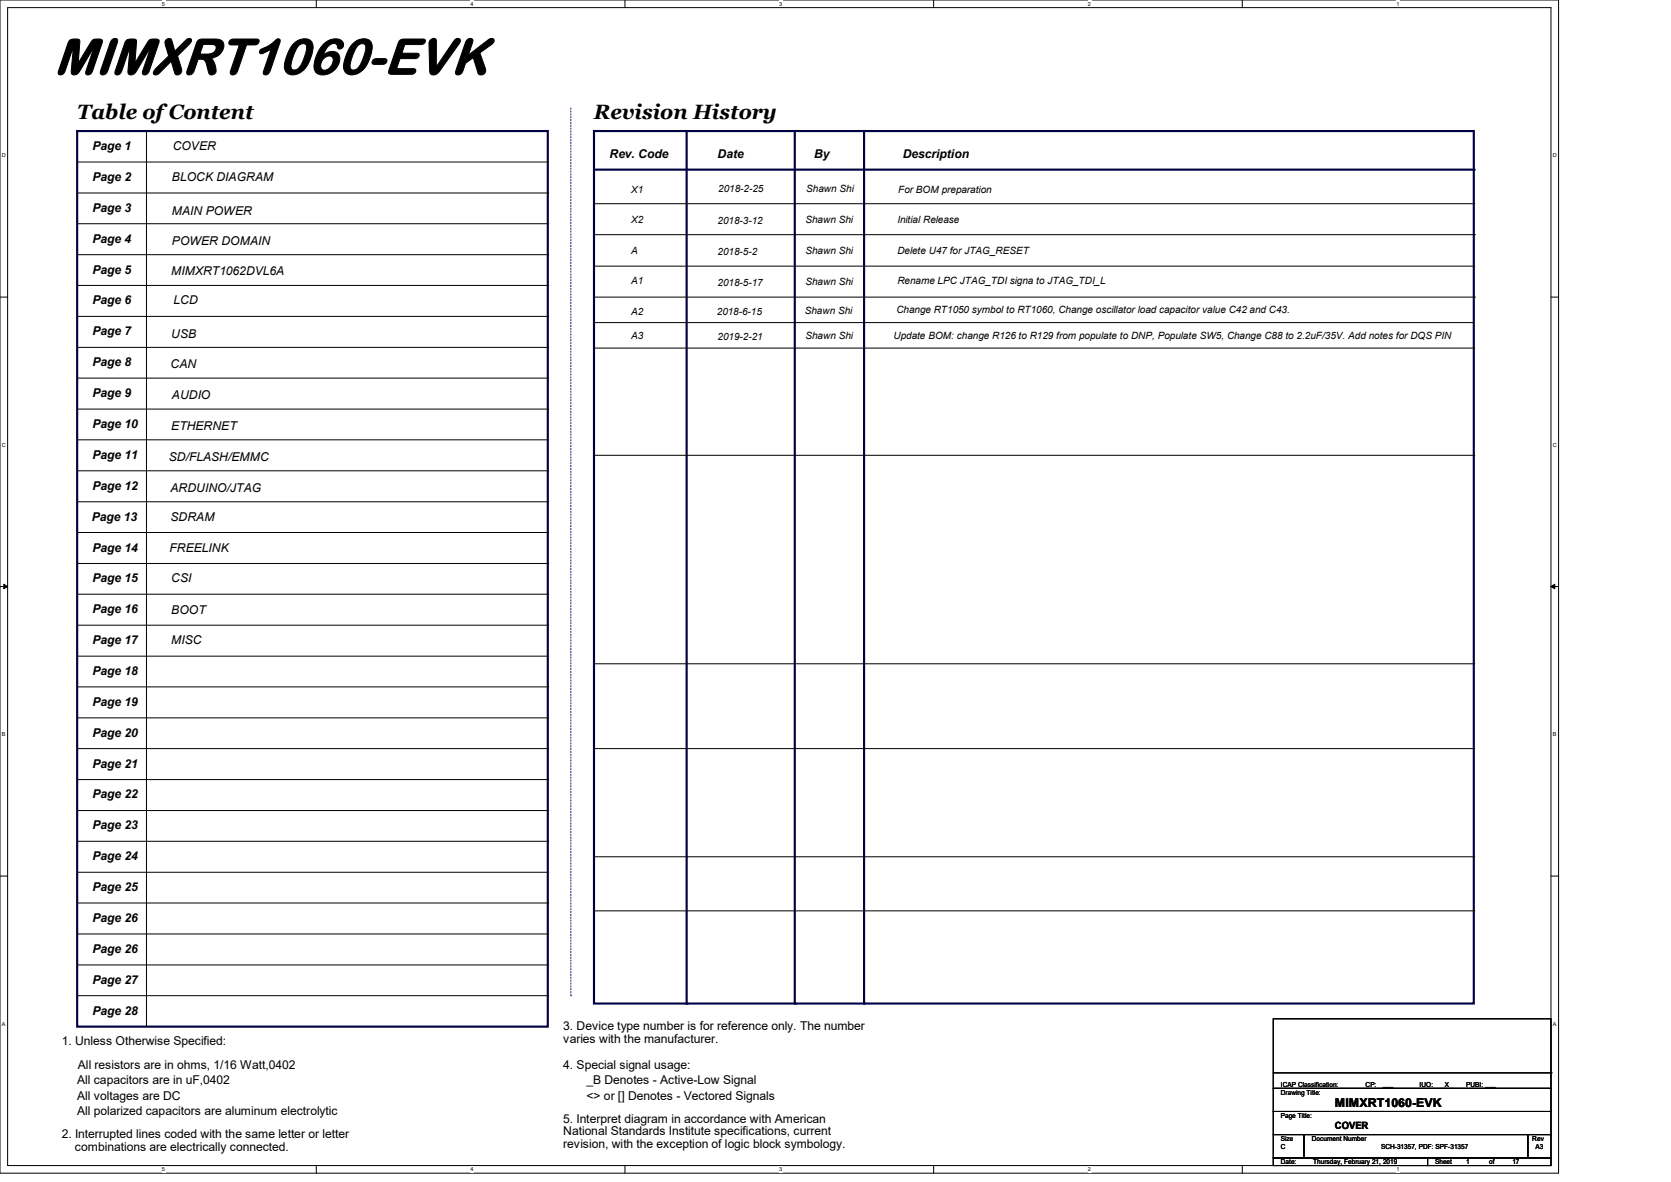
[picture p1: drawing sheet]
<svg xmlns="http://www.w3.org/2000/svg" width="297mm" height="210mm" viewBox="0 0 297 210" stroke-linecap="round" stroke-linejoin="round" font-family="sans-serif">
<defs><g id="words">
<text font-size="9.3" x="9.6" y="13.2">MIMXRT1060-EVK</text>
<g font-size="3.7">
<text x="13.7" y="21.2">Table of Content</text>
<text x="105.6" y="21.2">Revision History</text>
</g>
<g font-size="2.2">
<text x="16.4" y="26.7">Page 1</text>
<text x="30.7" y="26.7">COVER</text>
<text x="108.3" y="28">Rev. Code</text>
<text x="127.5" y="28">Date</text>
<text x="144.7" y="28">By</text>
<text x="160.5" y="28">Description</text>
<text x="16.4" y="32.1">Page 2</text>
<text x="30.6" y="32.1">BLOCK DIAGRAM</text>
<text x="16.4" y="37.6">Page 3</text>
<text x="30.6" y="38.2">MAIN POWER</text>
<text x="16.4" y="43.1">Page 4</text>
<text x="30.6" y="43.5">POWER DOMAIN</text>
<text x="16.4" y="48.6">Page 5</text>
<text x="30.4" y="48.9">MIMXRT1062DVL6A</text>
<text x="16.4" y="54.1">Page 6</text>
<text x="16.4" y="59.6">Page 7</text>
<text x="30.4" y="60">USB</text>
<text x="30.9" y="54.1">LCD</text>
<text x="16.4" y="65.1">Page 8</text>
<text x="30.3" y="65.3">CAN</text>
<text x="16.4" y="70.6">Page 9</text>
<text x="30.6" y="71">AUDIO</text>
<text x="16.4" y="76">Page 10</text>
<text x="30.4" y="76.3">ETHERNET</text>
<text x="16.4" y="81.5">Page 11</text>
<text x="30" y="82">SD/FLASH/EMMC</text>
<text x="16.4" y="87">Page 12</text>
<text x="30.3" y="87.4">ARDUINO/JTAG</text>
<text x="16.3" y="92.6">Page 13</text>
<text x="30.3" y="92.6">SDRAM</text>
<text x="16.4" y="98">Page 14</text>
<text x="30.1" y="98.1">FREELINK</text>
<text x="16.4" y="103.5">Page 15</text>
<text x="30.4" y="103.5">CSI</text>
<text x="16.4" y="109">Page 16</text>
<text x="30.4" y="109.1">BOOT</text>
<text x="16.4" y="114.4">Page 17</text>
<text x="16.4" y="119.9">Page 18</text>
<text x="30.4" y="114.4">MISC</text>
<text x="16.4" y="125.4">Page 19</text>
<text x="16.4" y="130.9">Page 20</text>
<text x="16.4" y="136.4">Page 21</text>
<text x="16.4" y="141.9">Page 22</text>
<text x="16.4" y="147.4">Page 23</text>
<text x="16.4" y="152.9">Page 24</text>
<text x="16.4" y="158.3">Page 25</text>
<text x="16.4" y="163.8">Page 26</text>
<text x="16.4" y="169.3">Page 26</text>
<text x="16.4" y="174.8">Page 27</text>
<text x="11" y="185.8">1. Unless Otherwise Specified:</text>
<text x="16.4" y="180.3">Page 28</text>
<text x="100.1" y="183">3. Device type number is for reference only. The number</text>
<text x="100.1" y="185.3">varies with the manufacturer.</text>
<text x="13.8" y="189.9">All resistors are in ohms, 1/16 Watt,0402</text>
<text x="100.1" y="189.9">4. Special signal usage:</text>
<text x="13.7" y="192.6">All capacitors are in uF,0402</text>
<text x="13.7" y="195.4">All voltages are DC</text>
<text x="104.2" y="192.6">_B Denotes - Active-Low Signal</text>
<text x="104.2" y="195.4">&lt;&gt; or [] Denotes - Vectored Signals</text>
<text x="237.3" y="196.6">MIMXRT1060-EVK</text>
<text x="11" y="202.2">2. Interrupted lines coded with the same letter or letter</text>
<text x="13.7" y="198.1">All polarized capacitors are aluminum electrolytic</text>
<text x="100.1" y="199.5">5. Interpret diagram in accordance with American</text>
<text x="100.1" y="201.7">National Standards Institute specifications, current</text>
<text x="100.1" y="204">revision, with the exception of logic block symbology.</text>
<text x="13.3" y="204.5">combinations are electrically connected.</text>
</g>
<g font-size="1.8">
<text x="112.2" y="34.2">X1</text>
<text x="127.7" y="34.1">2018-2-25</text>
<text x="143.3" y="34.1">Shawn Shi</text>
<text x="159.6" y="34.2">For BOM preparation</text>
<text x="112.2" y="39.6">X2</text>
<text x="127.6" y="39.9">2018-3-12</text>
<text x="143.2" y="39.7">Shawn Shi</text>
<text x="159.5" y="39.6">Initial Release</text>
<text x="112.2" y="45.1">A</text>
<text x="127.6" y="45.3">2018-5-2</text>
<text x="143.2" y="45.2">Shawn Shi</text>
<text x="159.5" y="45.1">Delete U47 for JTAG_RESET</text>
<text x="112.2" y="50.5">A1</text>
<text x="127.6" y="50.8">2018-5-17</text>
<text x="143.2" y="50.7">Shawn Shi</text>
<text x="159.5" y="50.5">Rename LPC JTAG_TDI signa to JTAG_TDI_L</text>
<text x="112.2" y="55.9">A2</text>
<text x="127.4" y="56">2018-6-15</text>
<text x="143" y="55.8">Shawn Shi</text>
<text x="159.3" y="55.6">Change RT1050 symbol to RT1060, Change oscillator load capacitor value C42 and C43.</text>
<text x="112.2" y="60.2">A3</text>
<text x="127.6" y="60.5">2019-2-21</text>
<text x="143.2" y="60.3">Shawn Shi</text>
<text x="158.8" y="60.2">Update BOM: change R126 to R129 from populate to DNP, Populate SW5, Change C88 to 2.2uF/35V. Add notes for DQS PIN</text>
<text x="237.3" y="200.5">COVER</text>
</g>
<g font-size="1.2">
<text x="227.7" y="194.5">Drawing Title:</text>
<text x="227.7" y="193.2">ICAP Classification:</text>
<text x="242.7" y="193.2">CP:</text>
<text x="245.8" y="193">___</text>
<text x="252.3" y="193.2">IUO:</text>
<text x="256.2" y="193.2">_X_</text>
<text x="260.6" y="193.2">PUBI: ___</text>
<text x="227.7" y="202.7">Size</text>
<text x="227.7" y="198.6">Page Title:</text>
<text x="233.2" y="202.7">Document Number</text>
<text x="272.4" y="202.7">Rev</text>
<text x="227.7" y="206.9">Date:</text>
<text x="227.7" y="204.1">C</text>
<text x="233.4" y="206.9">Thursday, February 21, 2019</text>
<text x="245.5" y="204.1">SCH-31357, PDF: SPF-31357</text>
<text x="255.1" y="206.9">Sheet</text>
<text x="260.6" y="206.9">1</text>
<text x="264.7" y="206.9">of</text>
<text x="268.8" y="206.9">17</text>
<text x="272.9" y="204.1">A3</text>
</g>
<g font-size="1">
<text x="28.8" y="1">5</text>
<text x="83.7" y="1">4</text>
<text x="138.5" y="1">3</text>
<text x="193.4" y="1">2</text>
<text x="248.2" y="1">1</text>
<text x=".3" y="27.9">D</text>
<text x="276" y="27.9">D</text>
<text x=".3" y="79.4">C</text>
<text x="276" y="79.4">C</text>
<text x=".3" y="130.8">B</text>
<text x="276" y="130.8">B</text>
<text x=".3" y="182.2">A</text>
<text x="276" y="182.2">A</text>
<text x="28.8" y="208.1">5</text>
<text x="83.7" y="208.1">4</text>
<text x="138.5" y="208.1">3</text>
<text x="193.4" y="208.1">2</text>
<text x="248.2" y="208.1">1</text>
</g>
</g></defs>
<path d="M0 0h277v208.4h-277zM1.4 1.4h274.3v205.7h-274.3z" fill="none" stroke="#000" stroke-width=".18"/>
<g fill="#fff">
<path d="M28.8 .1h.5v1.1h-.5z"/>
<path d="M28.8 207.2h.5v1.1h-.5z"/>
</g>
<path d="M56.2 0v1.4M56.2 207.1v1.3" fill="none" stroke="#000" stroke-width=".18"/>
<g fill="#fff">
<path d="M83.7 .1h.5v1.1h-.5z"/>
<path d="M83.7 207.2h.5v1.1h-.5z"/>
</g>
<path d="M111.1 0v1.4M111.1 207.1v1.3" fill="none" stroke="#000" stroke-width=".18"/>
<g fill="#fff">
<path d="M138.5 .1h.6v1.1h-.6z"/>
<path d="M138.5 207.2h.6v1.1h-.6z"/>
</g>
<path d="M165.9 0v1.4M165.9 207.1v1.3" fill="none" stroke="#000" stroke-width=".18"/>
<g fill="#fff">
<path d="M193.4 .1h.5v1.1h-.5z"/>
<path d="M193.4 207.2h.5v1.1h-.5z"/>
</g>
<path d="M220.8 0v1.4M220.8 207.1v1.3" fill="none" stroke="#000" stroke-width=".18"/>
<g fill="#fff">
<path d="M248.2 .1h.6v1.1h-.6z"/>
<path d="M248.2 207.2h.6v1.1h-.6z"/>
<path d="M.3 27.1h.8v1.1h-.8z"/>
<path d="M276 27.1h.7v1.1h-.7z"/>
<path d="M.3 78.5h.8v1.1h-.8z"/>
<path d="M276 78.5h.7v1.1h-.7z"/>
</g>
<path d="M0 52.8h1.4M275.7 52.8h1.3" fill="none" stroke="#000" stroke-width=".18"/>
<g fill="#fff">
<path d="M.3 129.9h.7v1.1h-.7z"/>
<path d="M276 129.9h.6v1.1h-.6z"/>
</g>
<path d="M0 104.2h1.4M275.7 104.2h1.3" fill="none" stroke="#000" stroke-width=".18"/>
<path d="M.7 103.8l.7 .4-.7 .4zM275.7 104.2l.7-.4v.8z" fill="#000" stroke="#000" stroke-width=".18"/>
<g fill="#fff">
<path d="M.3 181.4h.7v1.1h-.7z"/>
<path d="M276 181.4h.6v1.1h-.6z"/>
</g>
<g fill="none" stroke="#000" stroke-width=".18">
<path d="M13.7 28.8h83.7M13.7 34.3h83.7M13.7 39.8h83.7M97.4 28.8h.1M97.4 34.3h.1M97.4 39.8h.1M13.7 45.3h83.7M13.7 56.2h83.7M13.7 50.7h83.7M97.4 45.3h.1M97.4 56.2h.1M97.4 50.7h.1"/>
<path d="M13.7 67.2h83.7M13.7 61.7h83.7M13.7 72.7h83.7M13.7 78.1h83.7M97.4 67.2h.1M97.4 61.7h.1M97.4 72.7h.1M97.4 78.1h.1M13.7 89.2h83.7M13.7 83.7h83.7M13.7 94.6h83.7M97.4 89.2h.1"/>
<path d="M97.4 83.7h.1M97.4 94.6h.1M13.7 100.1h83.7M13.7 111.1h83.7M13.7 105.6h83.7M13.7 116.6h83.7M97.4 100.1h.1M97.4 111.1h.1M97.4 105.6h.1M97.4 116.6h.1M13.7 122h83.7M13.7 133h83.7"/>
<path d="M13.7 127.6h83.7M97.4 122h.1M97.4 133h.1M97.4 127.6h.1M0 155.7h1.4M275.7 155.7h1.3"/>
</g>
<path d="M13.7 23.3h83.7v159.1h-83.7zM105.6 23.3h156.4v155h-156.4zM105.6 30.1h156.4" fill="none" stroke="#000040" stroke-width=".38"/>
<path d="M101.5 19.2v157.7M101.5 176.9h.1" fill="none" stroke="#00f" stroke-width=".18" stroke-dasharray=".3 .3"/>
<circle cx="262" cy="30.1" r=".19" fill="#000040"/>
<path d="M122 23.3v155" fill="none" stroke="#000040" stroke-width=".38"/>
<circle cx="122" cy="178.3" r=".19" fill="#000040"/>
<path d="M153.6 23.3v155" fill="none" stroke="#000040" stroke-width=".38"/>
<circle cx="153.6" cy="178.3" r=".19" fill="#000040"/>
<path d="M141.3 23.3v155" fill="none" stroke="#000040" stroke-width=".38"/>
<circle cx="141.3" cy="178.3" r=".19" fill="#000040"/>
<g fill="none" stroke="#000" stroke-width=".18">
<path d="M26 23.3v159.1M105.6 36.2h156.4M262 36.2h.1M105.5 57.3h156.3M105.6 47.3h156.4M105.7 41.7h156.4M105.7 52.8h156.4M261.8 57.3h.1M262 47.3h.1M262.1 41.7h.1M262.1 52.8h.1M105.6 61.8h156.4"/>
<path d="M262 61.8h.1M105.6 80.9h156.4M262 80.9h.1M105.6 117.9h156.4M262 117.9h.1M13.7 138.5h83.7M97.4 138.5h.1M105.6 133h156.4M262 133h.1M13.7 144h83.7M13.7 149.5h83.7M13.7 155h83.7"/>
<path d="M97.4 144h.1M97.4 149.5h.1M97.4 155h.1M105.6 152.2h156.4M262 152.2h.1M13.7 160.4h83.7M13.7 165.9h83.7M13.7 171.4h83.7M13.7 176.9h83.7M97.4 160.4h.1M97.4 165.9h.1M97.4 171.4h.1"/>
<path d="M97.4 176.9h.1M105.6 161.8h156.4M262 161.8h.1M26 182.4h.1M226.3 193.4h49.4v4.1h-49.4zM226.3 197.5h49.4v4.1h-49.4zM226.3 181h49.4v12.4h-49.4zM226.3 190.6h49.4M275.7 190.6h.1M226.3 201.6h5.5v4.1h-5.5zM226.3 205.7h27.4v1.4h-27.4zM231.8 201.6h39.8v4.1h-39.8z"/>
<path d="M253.7 205.7h22v1.4h-22zM271.6 201.6h4.1v4.1h-4.1z"/>
</g>
<use href="#words"/>
</svg>
